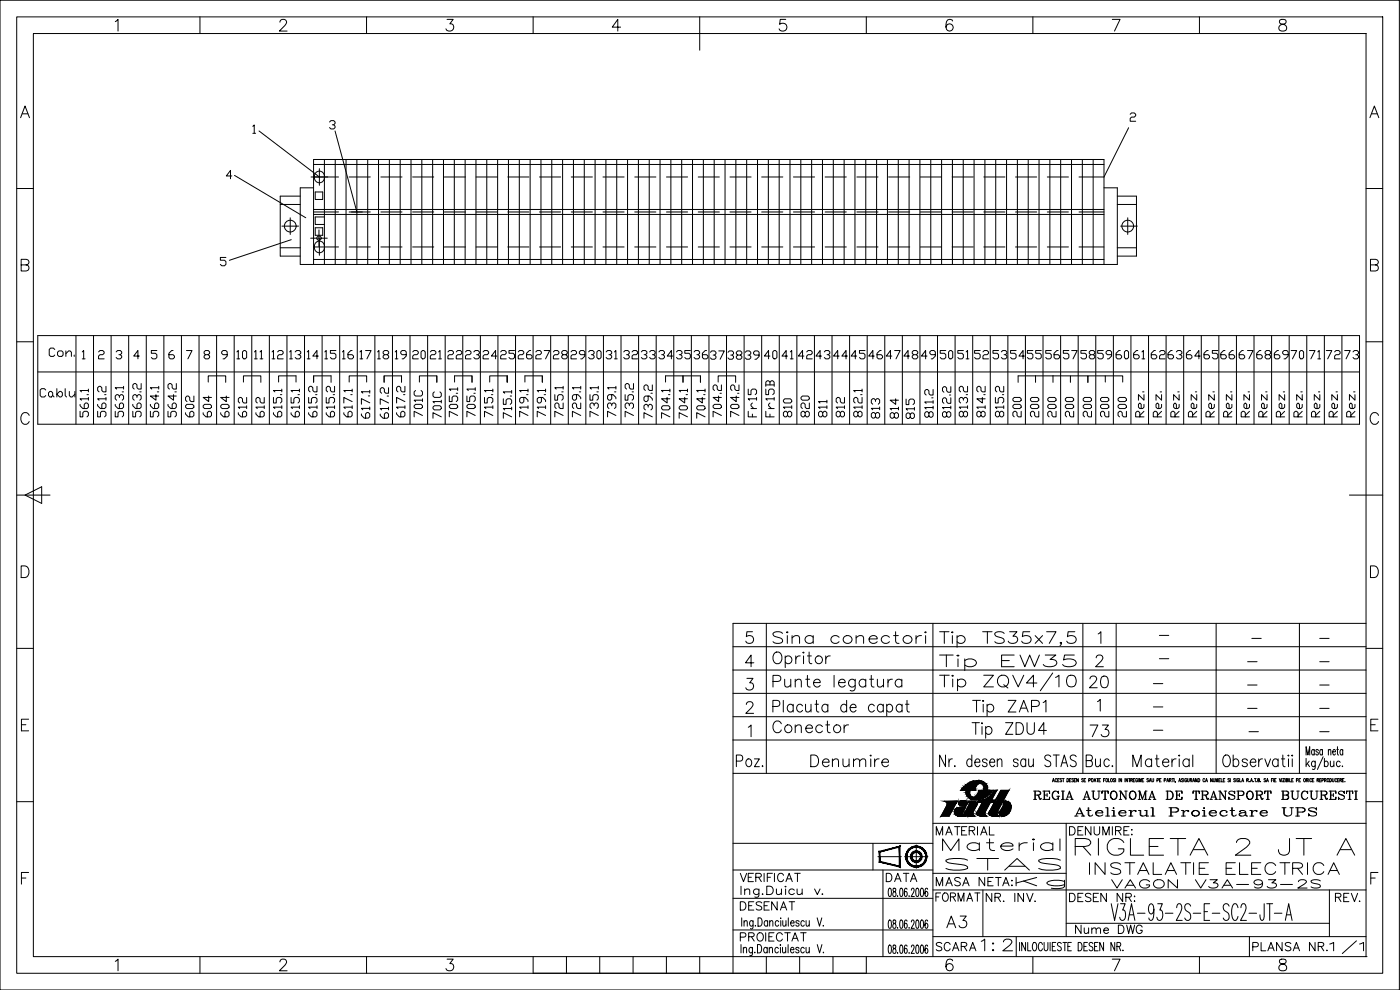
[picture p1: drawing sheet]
<svg xmlns="http://www.w3.org/2000/svg" width="420mm" height="297mm" viewBox="0 0 420 297" stroke-linecap="round" stroke-linejoin="round" font-family="sans-serif">
<defs><g id="words">
<text font-size="9.3" x="280.8" y="208.5">Tip ZQV4/10</text>
<text font-size="8.8" x="321.4" y="257.9">RIGLETA 2 JT A</text>
<g font-size="8.4">
<text x="280.8" y="195.4">Tip TS35x7,5</text>
<text x="280.8" y="202.5">Tip EW35</text>
<text x="290.3" y="222.6">Tip ZDU4</text>
</g>
<text font-size="7.5" x="397.9" y="287.5">1/1</text>
<g font-size="7.1">
<text x="230.7" y="194.4">Sina conectori</text>
<text x="325.6" y="207.4">20</text>
<text x="230.7" y="221.2">Conector</text>
<text x="326" y="222.2">73</text>
<text x="219.8" y="231.4">Poz.</text>
<text x="242" y="231.4">Denumire</text>
<text x="281.5" y="256.5">Material</text>
<text x="282.6" y="262.5">STAS</text>
<text x="325.6" y="263.5">INSTALATIE ELECTRICA</text>
<text x="282.9" y="279.8">A3</text>
<text x="293.2" y="286.5">1:2</text>
</g>
<text font-size="6.6" x="303.7" y="267.8">Kg</text>
<g font-size="6.2">
<text x="43.4" y="126.3" transform="rotate(-90 43.4 126.3)">563.2</text>
<text x="48.7" y="126.3" transform="rotate(-90 48.7 126.3)">564.1</text>
<text x="54" y="126.3" transform="rotate(-90 54 126.3)">564.2</text>
<text x="170" y="126.3" transform="rotate(-90 170 126.3)">725.1</text>
<text x="175.3" y="126.3" transform="rotate(-90 175.3 126.3)">729.1</text>
<text x="365.5" y="126.3" transform="rotate(-90 365.5 126.3)">Rez.</text>
<text x="321.4" y="246.2">Atelierul Proiectare UPS</text>
<text x="220.8" y="274.5">DESENAT</text>
</g>
<g font-size="5.7">
<text x="13.4" y="108.3">Con.</text>
<text x="69.8" y="109">10</text>
<text x="75.1" y="109">11</text>
<text x="80.4" y="109">12</text>
<text x="85.7" y="109">13</text>
<text x="91" y="109">14</text>
<text x="96.3" y="109">15</text>
<text x="101.6" y="109">16</text>
<text x="106.9" y="109">17</text>
<text x="117.5" y="109">19</text>
<text x="128.1" y="109">21</text>
<text x="133.3" y="109">22</text>
<text x="138.6" y="109">23</text>
<text x="148.9" y="109">25</text>
<text x="159.5" y="109">27</text>
<text x="164.7" y="109">28</text>
<text x="175.3" y="109">30</text>
<text x="180.6" y="109">31</text>
<text x="185.9" y="109">32</text>
<text x="196.5" y="109">34</text>
<text x="207.1" y="109">36</text>
<text x="212" y="109">37</text>
<text x="222.2" y="109">39</text>
<text x="233.5" y="109">41</text>
<text x="238.5" y="109">42</text>
<text x="243.8" y="109">43</text>
<text x="254.4" y="109">45</text>
<text x="259.6" y="109">46</text>
<text x="264.6" y="109">47</text>
<text x="269.9" y="109">48</text>
<text x="280.8" y="109">50</text>
<text x="286.1" y="109">51</text>
<text x="291.4" y="109">52</text>
<text x="302" y="109">54</text>
<text x="312.6" y="109">56</text>
<text x="317.9" y="109">57</text>
<text x="328.1" y="109">59</text>
<text x="333.7" y="109">60</text>
<text x="339" y="109">61</text>
<text x="349.2" y="109">63</text>
<text x="354.9" y="109">64</text>
<text x="365.1" y="109">66</text>
<text x="370.8" y="109">67</text>
<text x="376.1" y="109">68</text>
<text x="386.3" y="109">70</text>
<text x="391.6" y="109">71</text>
<text x="402.2" y="109">73</text>
<text x="10.9" y="120.3">Cablu</text>
<text x="27.5" y="126.3" transform="rotate(-90 27.5 126.3)">561.1</text>
<text x="32.8" y="126.3" transform="rotate(-90 32.8 126.3)">561.2</text>
<text x="38.1" y="126.3" transform="rotate(-90 38.1 126.3)">563.1</text>
<text x="58.9" y="126.3" transform="rotate(-90 58.9 126.3)">602</text>
<text x="64.2" y="126.3" transform="rotate(-90 64.2 126.3)">604</text>
<text x="69.5" y="126.3" transform="rotate(-90 69.5 126.3)">604</text>
<text x="74.8" y="126.3" transform="rotate(-90 74.8 126.3)">612</text>
<text x="80.1" y="126.3" transform="rotate(-90 80.1 126.3)">612</text>
<text x="85.4" y="126.3" transform="rotate(-90 85.4 126.3)">615.1</text>
<text x="90.7" y="126.3" transform="rotate(-90 90.7 126.3)">615.1</text>
<text x="96" y="126.3" transform="rotate(-90 96 126.3)">615.2</text>
<text x="101.2" y="126.3" transform="rotate(-90 101.2 126.3)">615.2</text>
<text x="106.5" y="126.3" transform="rotate(-90 106.5 126.3)">617.1</text>
<text x="111.8" y="126.6" transform="rotate(-90 111.8 126.6)">617.1</text>
<text x="117.5" y="126.6" transform="rotate(-90 117.5 126.6)">617.2</text>
<text x="122.4" y="126.3" transform="rotate(-90 122.4 126.3)">617.2</text>
<text x="127.7" y="126.3" transform="rotate(-90 127.7 126.3)">701C</text>
<text x="133.3" y="126.6" transform="rotate(-90 133.3 126.6)">701C</text>
<text x="138.3" y="126.3" transform="rotate(-90 138.3 126.3)">705.1</text>
<text x="143.6" y="126.3" transform="rotate(-90 143.6 126.3)">705.1</text>
<text x="148.9" y="126.3" transform="rotate(-90 148.9 126.3)">715.1</text>
<text x="159.5" y="126.3" transform="rotate(-90 159.5 126.3)">719.1</text>
<text x="164.7" y="126.3" transform="rotate(-90 164.7 126.3)">719.1</text>
<text x="180.3" y="126.3" transform="rotate(-90 180.3 126.3)">735.1</text>
<text x="185.6" y="126.3" transform="rotate(-90 185.6 126.3)">739.1</text>
<text x="190.9" y="126.3" transform="rotate(-90 190.9 126.3)">735.2</text>
<text x="196.5" y="126.6" transform="rotate(-90 196.5 126.6)">739.2</text>
<text x="201.8" y="126.6" transform="rotate(-90 201.8 126.6)">704.1</text>
<text x="207.1" y="126.6" transform="rotate(-90 207.1 126.6)">704.1</text>
<text x="212.4" y="126.6" transform="rotate(-90 212.4 126.6)">704.1</text>
<text x="217.3" y="126.3" transform="rotate(-90 217.3 126.3)">704.2</text>
<text x="222.6" y="126.3" transform="rotate(-90 222.6 126.3)">704.2</text>
<text x="227.9" y="126.3" transform="rotate(-90 227.9 126.3)">Fr15</text>
<text x="233.2" y="126.3" transform="rotate(-90 233.2 126.3)">Fr15B</text>
<text x="238.5" y="126.3" transform="rotate(-90 238.5 126.3)">810</text>
<text x="243.8" y="126.3" transform="rotate(-90 243.8 126.3)">820</text>
<text x="249.1" y="126.3" transform="rotate(-90 249.1 126.3)">811</text>
<text x="254.4" y="126.3" transform="rotate(-90 254.4 126.3)">812</text>
<text x="259.6" y="126.3" transform="rotate(-90 259.6 126.3)">812.1</text>
<text x="264.9" y="126.6" transform="rotate(-90 264.9 126.6)">813</text>
<text x="270.6" y="126.6" transform="rotate(-90 270.6 126.6)">814</text>
<text x="275.2" y="126.6" transform="rotate(-90 275.2 126.6)">815</text>
<text x="286.1" y="126.3" transform="rotate(-90 286.1 126.3)">812.2</text>
<text x="291.4" y="126.3" transform="rotate(-90 291.4 126.3)">813.2</text>
<text x="296.7" y="126.3" transform="rotate(-90 296.7 126.3)">814.2</text>
<text x="302" y="126.3" transform="rotate(-90 302 126.3)">815.2</text>
<text x="307.3" y="126.3" transform="rotate(-90 307.3 126.3)">200</text>
<text x="312.6" y="126.3" transform="rotate(-90 312.6 126.3)">200</text>
<text x="317.9" y="126.3" transform="rotate(-90 317.9 126.3)">200</text>
<text x="323.1" y="126.3" transform="rotate(-90 323.1 126.3)">200</text>
<text x="328.4" y="126.3" transform="rotate(-90 328.4 126.3)">200</text>
<text x="333.7" y="126.3" transform="rotate(-90 333.7 126.3)">200</text>
<text x="339" y="126.3" transform="rotate(-90 339 126.3)">200</text>
<text x="344.3" y="126.3" transform="rotate(-90 344.3 126.3)">Rez.</text>
<text x="349.6" y="126.3" transform="rotate(-90 349.6 126.3)">Rez.</text>
<text x="354.9" y="126.3" transform="rotate(-90 354.9 126.3)">Rez.</text>
<text x="360.2" y="126.3" transform="rotate(-90 360.2 126.3)">Rez.</text>
<text x="370.4" y="126.3" transform="rotate(-90 370.4 126.3)">Rez.</text>
<text x="375.7" y="126.3" transform="rotate(-90 375.7 126.3)">Rez.</text>
<text x="381" y="126.3" transform="rotate(-90 381 126.3)">Rez.</text>
<text x="386.3" y="126.3" transform="rotate(-90 386.3 126.3)">Rez.</text>
<text x="391.6" y="126.3" transform="rotate(-90 391.6 126.3)">Rez.</text>
<text x="396.9" y="126.3" transform="rotate(-90 396.9 126.3)">Rez.</text>
<text x="402.2" y="126.3" transform="rotate(-90 402.2 126.3)">Rez.</text>
<text x="407.5" y="126.3" transform="rotate(-90 407.5 126.3)">Rez.</text>
<text x="309" y="240.9">REGIA AUTONOMA DE TRANSPORT BUCURESTI</text>
<text x="279.8" y="251.9">MATERIAL</text>
<text x="319.6" y="251.9">DENUMIRE:</text>
<text x="220.8" y="265.6">VERIFICAT</text>
<text x="264.6" y="265.6">DATA</text>
<text x="279.8" y="267.1">MASA NETA:</text>
<text x="332.3" y="267.8">VAGON V3A-93-2S</text>
<text x="279.8" y="271.6">FORMAT</text>
<text x="294.9" y="271.6">NR. INV.</text>
<text x="319.6" y="271.6">DESEN NR:</text>
<text x="399.7" y="271.6">REV.</text>
<text x="321.4" y="281.2">Nume DWG</text>
<text x="220.8" y="283.6">PROIECTAT</text>
<text x="279.8" y="286.5">SCARA</text>
<text x="374.6" y="286.5">PLANSA NR.</text>
</g>
<g font-size="2.6">
<text x="346.8" y="191.9">-</text>
<text x="374.3" y="192.6">-</text>
<text x="394.8" y="192.6">-</text>
<text x="346.8" y="199">-</text>
<text x="373.2" y="199.7">-</text>
<text x="394.8" y="199.7">-</text>
<text x="345" y="206.4">-</text>
<text x="373.2" y="206.7">-</text>
<text x="394.8" y="206.7">-</text>
<text x="345" y="213.4">-</text>
<text x="373.2" y="213.8">-</text>
<text x="394.8" y="213.8">-</text>
<text x="345" y="220.5">-</text>
<text x="373.6" y="220.8">-</text>
<text x="394.8" y="220.8">-</text>
</g>
</g></defs>
<!-- layer: 0 -->
<g fill="none" stroke="#000" stroke-width=".3">
<path d="M0 .1h420v296.9h-420zM5 5.1h410v286.9h-410zM10 10.1h400v276.9h-400zM34.6 6.5l.8-.7v3.5M60 5.1v5M84 6.7l.3-.7 1-.2a.85 .85 0 0 1 .5 1.4l-2 2.1h2.4M110 5.1v5M134.2 5.8h1.8l-1 1.4a1.13 1.13 0 0 1 1.2 1.2 1.13 1.13 0 0 1-1.5 .9l-.5-.1-.4-.5M160 5.1v5M186.2 8.1h-2.5l1.7-2.3v3.5M210 5.1v10M235.8 5.8h-1.6l-.2 1.5a1.24 1.24 0 0 1 1.9 0 1.24 1.24 0 0 1-.3 1.8 1.24 1.24 0 0 1-1.8-.4"/>
<path d="M260 5.1v5M285.9 6.3a1 1 0 0 0-1-.5 1 1 0 0 0-.8 .7 2.53 2.53 0 0 0 .3 2.7 1.09 1.09 0 0 0 1.6-.5 1.09 1.09 0 0 0-.8-1.5 1.09 1.09 0 0 0-1.3 .9M310 5.1v5M333.8 5.8h2.3l-1.6 3.5M360 5.1v5M384.1 6a.7 .7 0 0 0 .4 1.2 1.44 1.44 0 0 1 1.6 1.5 1.22 1.22 0 0 1-1.3 .7 1.22 1.22 0 0 1-1-1.3 1.59 1.59 0 0 1 1.7-.9 .7 .7 0 0 0 .3-1.2l-.5-.2zM6.2 35.3l1.3-3.5 1.3 3.5M6.7 34.1h1.7M75.9 37.9l.4-.4v2.5M75.9 40h.8M77.7 39.3l18.2 13.8M98.9 36.6l.4-.4h.9l.4 .4v.4l-.4 .4h-.5"/>
<path d="M100.2 37.4l.4 .5v.4l-.4 .4h-.9l-.4-.4M100.6 39.3l6.5 24.3M338.7 38.3l-7.4 14.8h-7.5M339.2 34.3l.4-.4h.8l.4 .4v.4l-.4 .4h-.8l-.4 .4v.9h1.6M411.1 35.3l1.4-3.5 1.3 3.5M411.6 34.1h1.7M5 56.6h5M69.6 52.8h-1.7l1.3-1.7v2.5M70.4 52.6l21.4 12.7M90.1 58.9h-6v17.9h6M93.4 53.1h8.2M94.1 56.4h-4v23h245.2v-23h-4"/>
<path d="M94.1 49.3h237.2M94.6 57.6h2.2v2.2h-2.2zM95.9 50.6v5M97.4 52.8a1.53 1.53 0 0 0-1.8-1.4 1.53 1.53 0 0 0-1.2 1.9 1.5 1.5 0 0 0 1.5 1.5 1.5 1.5 0 0 0 1.5-1.5M97.4 47.9v31.5M100.6 47.9v31.5M103.9 47.9v31.5M104.8 53.1h6.3M107.1 47.9v31.5M110.4 47.9v31.5M113.6 47.9v31.5M114.3 53.1h6.3"/>
<path d="M116.9 47.9v31.5M120.1 47.9v31.5M123.3 47.9v31.5M123.8 53.1h6.4M126.6 47.9v31.5M129.8 47.9v31.5M133.1 47.9v31.5M133.3 53.1h6.4M136.3 47.9v31.5M139.6 47.9v31.5M142.8 47.9v31.5M142.9 53.1h6.3"/>
<path d="M146.1 47.9v31.5M149.3 47.9v31.5M152.4 53.1h6.3M152.6 47.9v31.5M155.9 47.9v31.5M159.1 47.9v31.5M161.9 53.1h6.4M162.3 47.9v31.5M165.6 47.9v31.5M168.8 47.9v31.5M171.4 53.1h6.4M172.1 47.9v31.5"/>
<path d="M175.3 47.9v31.5M178.6 47.9v31.5M181 53.1h6.3M181.8 47.9v31.5M185.1 47.9v31.5M188.3 47.9v31.5M190.5 53.1h6.3M191.6 47.9v31.5M194.8 47.9v31.5M198.1 47.9v31.5M200 53.1h6.4M201.3 47.9v31.5"/>
<path d="M204.6 47.9v31.5M207.8 47.9v31.5M209.5 53.1h6.4M211.1 47.9v31.5M214.3 47.9v31.5M217.6 47.9v31.5M219.1 53.1h6.3M220.8 47.9v31.5M224.1 47.9v31.5M227.3 47.9v31.5M228.6 53.1h6.3M230.6 47.9v31.5"/>
<path d="M233.8 47.9v31.5M237.1 47.9v31.5M238.1 53.1h6.4M240.3 47.9v31.5M243.6 47.9v31.5M246.8 47.9v31.5M247.6 53.1h6.4M250.1 47.9v31.5M253.3 47.9v31.5M256.6 47.9v31.5M257.2 53.1h6.3M259.8 47.9v31.5"/>
<path d="M263.1 47.9v31.5M266.3 47.9v31.5M266.7 53.1h6.3M269.6 47.9v31.5M272.8 47.9v31.5M276.1 47.9v31.5M276.2 53.1h6.4M279.3 47.9v31.5M282.6 47.9v31.5M285.7 53.1h6.4M285.8 47.9v31.5M289.1 47.9v31.5"/>
<path d="M292.3 47.9v31.5M295.3 53.1h6.3M295.6 47.9v31.5M298.8 47.9v31.5M302.1 47.9v31.5M304.8 53.1h6.3M305.3 47.9v31.5M308.6 47.9v31.5M311.8 47.9v31.5M314.3 53.1h6.4M315.1 47.9v31.5M318.3 47.9v31.5"/>
<path d="M321.6 47.9v31.5M324.8 47.9v31.5M328.1 47.9v31.5M335.3 58.9h5.8v17.9h-5.8M410 56.6h5M6.3 79.5l2.1-.2a.82 .82 0 0 0 0-1.3l-2.1-.2v3.5h1.5a.92 .92 0 0 0 .9-.9 .92 .92 0 0 0-.9-.9M67.8 77.2h-1.7v.9h1.3l.4 .4v.8l-.4 .4h-.8l-.5-.4M84.1 74.3h6M84.1 61.3h6M84.6 67.8h5M87.1 65.3v5M87.4 71.9l-18.6 6.2"/>
<path d="M93.2 71.5h5M94.1 77.8h237.2M94.1 63.6h7.5M94.1 74.1h7.5M94.1 62.9h237.2M94.1 64.3h237.2M94.1 79.4v-31.5h237.2v31.5M94.6 68.3h2.2v2.3h-2.2zM95.7 69v5M95.9 71.6v5M97.4 73.8a1.53 1.53 0 0 0-1.8-1.4 1.53 1.53 0 0 0-1.2 1.9 1.5 1.5 0 0 0 1.5 1.5 1.5 1.5 0 0 0 1.5-1.5M97.4 65.1h-2.8v2.2h2.8"/>
<path d="M104.8 63.6h6.3M104.8 74.1h6.3M105.5 63.6h3.3M114.3 63.6h6.3M114.3 74.1h6.3M123.8 63.6h6.4M123.8 74.1h6.4M133.3 63.6h6.4M133.3 74.1h6.4M142.9 63.6h6.3M142.9 74.1h6.3M152.4 63.6h6.3"/>
<path d="M152.4 74.1h6.3M161.9 63.6h6.4M161.9 74.1h6.4M171.4 63.6h6.4M171.4 74.1h6.4M181 63.6h6.3M181 74.1h6.3M190.5 63.6h6.3M190.5 74.1h6.3M200 63.6h6.4M200 74.1h6.4M209.5 63.6h6.4"/>
<path d="M209.5 74.1h6.4M219.1 63.6h6.3M219.1 74.1h6.3M228.6 63.6h6.3M228.6 74.1h6.3M238.1 63.6h6.4M238.1 74.1h6.4M247.6 63.6h6.4M247.6 74.1h6.4M257.2 63.6h6.3M257.2 74.1h6.3M266.7 63.6h6.3"/>
<path d="M266.7 74.1h6.3M276.2 63.6h6.4M276.2 74.1h6.4M285.7 63.6h6.4M285.7 74.1h6.4M295.3 63.6h6.3M295.3 74.1h6.3M304.8 63.6h6.3M304.8 74.1h6.3M314.3 63.6h6.4M314.3 74.1h6.4M323.8 63.6h7.5"/>
<path d="M323.8 74.1h7.5M335.3 74.3h5.8M335.3 61.3h5.8M336.3 67.8h5M338.4 65.3v5M411.3 79.5l2-.2a.8 .8 0 0 0 0-1.3l-2-.2v3.5h1.5a.92 .92 0 0 0 .9-.9 .92 .92 0 0 0-.9-.9M5 102.5h5M11.3 100.7h396.7v26.6h-396.7zM11.3 111.6h396.7M22.8 100.7v26.6M24.7 107.7h.8M28.1 100.7v26.6"/>
<path d="M29.6 105.6l.4-.4h.8l.5 .4v.4l-.5 .4h-.8l-.4 .4v.9h1.7M33.3 100.7v26.6M34.9 105.6l.4-.4h.8l.4 .4v.4l-.4 .4h-.4M36.1 106.4l.4 .4v.5l-.4 .4h-.8l-.4-.4M38.6 100.7v26.6M41.8 106.8h-1.7l1.3-1.6v2.5M43.9 100.7v26.6M47.1 105.2h-1.7v.8h1.3l.4 .4v.9l-.4 .4h-.9l-.4-.4M49.2 100.7v26.6M51.9 105.2h-.4l-.8 .8v1.3l.4 .4h.8l.5-.4v-.5l-.5-.4h-1.2M54.5 100.7v26.6M56 105.2h1.6l-1.2 2.5"/>
<path d="M59.7 100.7v26.6M61.7 106.4l-.5-.4v-.4l.5-.4h.8l.4 .4v.4l-.4 .4h-.8l-.5 .4v.5l.5 .4h.8l.4-.4v-.5l-.4-.4M62.5 114.6v-1.8h5.2v1.9M65 100.7v26.6M68.2 106.4h-1.3l-.4-.4v-.4l.4-.4h.9l.4 .4v1.2l-.8 .9h-.5M70.3 100.7v26.6M73.1 114.6v-1.8h5.2v1.9M75.6 100.7v26.6M80.8 100.7v26.6M83.6 114.6v-1.8h5.2v1.8M86.1 100.7v26.6M91.4 100.7v26.6"/>
<path d="M94.1 114.7v-1.9h5.3v1.9M94.1 112.8v1.8M96.7 100.7v26.6M101.9 100.7v26.6M104.8 114.6v-1.8h5.2v1.8M107.2 100.7v26.6M112.5 100.7v26.6M115.3 114.6v-1.8h5.2v1.9M115.3 112.8v1.9M115.4 106.4l-.4-.4v-.4l.4-.4h.8l.4 .4v.4l-.4 .4h-.8l-.4 .4v.5l.4 .4h.8l.4-.4v-.5l-.4-.4M117.8 100.7v26.6M123.1 100.7v26.6"/>
<path d="M123.9 105.6l.4-.4h.8l.4 .4v.4l-.4 .4h-.8l-.4 .4v.9h1.6M125.9 114.6v-1.8h5.2v1.9M128.3 100.7v26.6M131.1 112.8v1.8M133.6 100.7v26.6M136.4 114.6v-1.8h5.3v1.8M138.9 100.7v26.6M141.7 112.8v1.9M144.2 100.7v26.6M149.4 100.7v26.6M151.1 119.7v1.6h.8v-1.2l.4-.4h.8l.5 .4v.8l-.5 .4M152.2 114.6v-1.8v1.9"/>
<path d="M152.2 112.8h-5.2v1.8M153.6 117.6h-2.5l.4 .4M154.7 100.7v26.6M157.5 114.6v-1.8h5.3v1.8M160 100.7v26.6M162.8 112.8v1.9M165.3 100.7v26.6M170.6 100.7v26.6M175.8 100.7v26.6M181.1 100.7v26.6M186.4 100.7v26.6M191.7 100.7v26.6"/>
<path d="M196.9 100.7v26.6M199.7 114.6v-1.8h5.3v1.9M202.2 100.7v26.6M205 114.6v-1.8h5.2v1.8M207.5 100.7v26.6M210.2 112.8v1.9M212.8 100.7v26.6M215.5 114.6v-1.8h5.3v1.9M218 100.7v26.6M223.3 100.7v26.6M228.6 100.7v26.6M231.1 106.8h-1.7l1.3-1.6v2.5"/>
<path d="M233.9 100.7v26.6M239.2 100.7v26.6M244.4 100.7v26.6M249.7 100.7v26.6M251.8 106.8h-1.6l1.2-1.6v2.5M255 100.7v26.6M260.3 100.7v26.6M265.5 100.7v26.6M270.8 100.7v26.6M276.1 100.7v26.6M280 116.9v1.6h-.8l-.4-.4v-.8l-.4-.4h-.4l-.5 .4v.8l.5 .4M281.4 100.7v26.6"/>
<path d="M286.6 100.7v26.6M291.9 100.7v26.6M297.2 100.7v26.6M299.7 105.2h-1.7v.8h1.3l.4 .4v.9l-.4 .4h-.9l-.4-.4M302.5 100.7v26.6M307.7 100.7v26.6M310.8 112.8v1.9M313 100.7v26.6M316 112.8v1.9M318.3 100.7v26.6M321.2 112.8h-15.6v1.9M323.6 100.7v26.6"/>
<path d="M328.9 100.7v26.6M331.7 114.6v-1.8h-5.2v1.9v-1.9h-5.3v1.9M331.7 112.8h5.2v1.8M334.1 100.7v26.6M339.4 100.7v26.6M344.7 100.7v26.6M346.8 105.2h-.5l-.8 .8v1.3l.4 .4h.9l.4-.4v-.5l-.4-.4h-1.3M350 100.7v26.6M355.2 100.7v26.6M360.5 100.7v26.6M365.8 100.7v26.6M371.1 100.7v26.6"/>
<path d="M376.3 100.7v26.6M381.6 100.7v26.6M383.7 105.2h-.4l-.9 .8v1.3l.5 .4h.8l.4-.4v-.5l-.4-.4h-1.3M386.9 100.7v26.6M392.2 100.7v26.6M397.5 100.7v26.6M398 105.2h1.7l-1.2 2.5M402.7 100.7v26.6M410 102.5h5M8.8 124.6a1.28 1.28 0 0 0-1.5-.8 1.28 1.28 0 0 0-1 1.3 1.53 1.53 0 0 0 .3 1.7 1.53 1.53 0 0 0 1.7 .3l.5-.6M153.6 125.1l-2.5-1.3v1.7M153.6 122.6h-2.5l.4 .4"/>
<path d="M278.8 123.9l.4-.4h.4l.4 .4v.9l-.4 .4h-.4l-.4-.4v-.9l-.4-.4h-.4l-.5 .4v.9l.5 .4h.4l.4-.4M280 122.3h-2.5l.5 .4M280 120.6h-2.5l.5 .4M413.7 124.6a1.29 1.29 0 0 0-1.5-.8 1.29 1.29 0 0 0-1 1.3 1.54 1.54 0 0 0 .4 1.7 1.54 1.54 0 0 0 1.6 .3l.5-.6M5 148.5h10M7.5 148.5l5-2.5v5zM405 148.5h10M6.3 169.8h1.2a1.86 1.86 0 0 1 1.2 1.7 1.86 1.86 0 0 1-1.2 1.8h-1.2zM411.3 169.8h1.2a1.86 1.86 0 0 1 1.2 1.7 1.86 1.86 0 0 1-1.2 1.8h-1.2zM5 194.5h5M220 194h190M230 187v45"/>
<path d="M280 187v100M325 187v45M335 187v45M365 187v45M390 187v45M410 194.5h5M410 187h-190v45M6.4 217.5h1.4M8.6 215.8h-2.2v3.5h2.2M220 201h190M220 208h190M220 215h190"/>
<path d="M411.4 217.5h1.3M413.6 215.8h-2.2v3.5h2.2M220 222h190M288.3 237.1h1.2M289.3 235.9l-.3 .4M290 237.1a2.26 2.26 0 0 0 .8 2.3M290.4 236.2l-.4 .9M290.8 239.4l1 .5M291.1 234.7l-.4 .2M291.1 238.5l.7 .7M291.1 234.7a3.9 3.9 0 0 1 5.1 1l.2 .9-.5 1.5M291.1 237.1v1.4"/>
<path d="M291.8 236.2l-.1 .9h.9M292.7 236.3l-.1 .8M292.7 236.3h.1M293.1 235.6l-.4 .7M293.6 237.9l-.8 1.2-1 .1M293.6 237.9h.1M293.7 237.6l-.1 .3M293.7 237.6v-.5h1l-.2 1M293.7 237.6h.1M294.3 235l-.6 .1-.6 .5M294.3 235l.7 .4M295 235.4l.3 .9-.1 .8"/>
<path d="M295.7 239.8l-1 .4-1.4 .2M296.8 237.1h1.2M297.5 237.8h.1M298.2 237.7l-1.2 1.2M298.2 237.7l.4-.6h.5l-1.5 3h1.4l-.4 .6h-1.4l-1.6 3.1-.1 .5 .4 .4M315.8 234.6l.3-1 .3 1M316 234.2h.3M317.2 233.8a.29 .29 0 0 0-.3-.2 .29 .29 0 0 0-.2 .4v.2a.29 .29 0 0 0 .2 .4 .29 .29 0 0 0 .3-.3M317.4 234.1h.3M317.9 233.6h-.5v1M318.6 233.7h-.5l.5 .5a.27 .27 0 0 1-.1 .4 .27 .27 0 0 1-.4-.2M318.9 233.6h.5"/>
<path d="M319.1 233.6v1M320.2 233.6a.5 .5 0 0 1 .5 .5 .5 .5 0 0 1-.5 .5zM321 234.1h.3M321.5 233.6h-.5v1M322.2 233.7h-.5l.4 .5a.27 .27 0 0 1 0 .4 .27 .27 0 0 1-.4-.2M322.4 234.1h.3M322.9 233.6h-.5v1M323.6 233.6v1l-.5-1v1M325.1 233.7h-.5l.5 .5a.27 .27 0 0 1-.1 .4 .27 .27 0 0 1-.4-.2M325.4 234.1h.2M325.8 233.6h-.4v1M326.7 234.1h.5v-.4l-.5-.1v1"/>
<path d="M327.7 233.6a.48 .48 0 0 1 .4 .5 .48 .48 0 0 1-.4 .4zM328.3 234.6l.3-1 .3 1M328.4 234.2h.4M329.1 233.6h.5M329.4 233.6v1M329.8 234.1h.3M330.3 233.6h-.5v1M331.2 234.1h.3M331.7 233.6h-.5v1M332 233.6h.1a.48 .48 0 0 1 .4 .5 .48 .48 0 0 1-.5 .4zM332.7 233.6v1h.4M333.4 233.6h.1a.48 .48 0 0 1 .4 .5 .48 .48 0 0 1-.5 .4z"/>
<path d="M334.6 233.7h-.5l.4 .5a.27 .27 0 0 1 0 .4 .27 .27 0 0 1-.4-.2M334.8 233.6v1M335.8 233.6v1M336.6 233.6v1l-.5-1v1M337.6 233.6v1M338.4 233.6v1l-.5-1v1M338.7 233.6h.5M339 233.6v1M339.4 234.1l.4-.1v-.4h-.4v1M339.6 234.1l.3 .5M340.1 234.1h.3M340.6 233.6h-.5v1"/>
<path d="M341.4 233.8a.29 .29 0 0 0-.4-.2 .29 .29 0 0 0-.2 .4v.2a.29 .29 0 0 0 .3 .4 .29 .29 0 0 0 .3-.4h-.2M341.6 233.6v1M341.9 234.6v-1l.3 1 .3-1v1M342.8 234.1h.3M343.3 233.6h-.5v1M344.7 233.7h-.5l.4 .5a.27 .27 0 0 1 0 .4 .27 .27 0 0 1-.4-.2M344.9 234.6l.3-1 .3 1M345 234.2h.4M345.7 233.6v.7l.2 .3 .3-.3v-.7M347.2 234.1h.5v-.4l-.5-.1v1M348 234.1h.3M348.5 233.6h-.5v1"/>
<path d="M349.4 234.1h.4v-.5h-.4v1M350.2 234.6l.3-1 .2 1M350.3 234.2h.3M351 234.1l.4-.1v-.4h-.4v1M351.2 234.1l.3 .5M351.7 233.6h.6M352 233.6v1M352.4 233.6v1M353.8 234.6l.2-1 .3 1M353.9 234.2h.3M355.1 233.7h-.5l.4 .5a.27 .27 0 0 1 0 .4 .27 .27 0 0 1-.4-.2M355.3 233.6v1"/>
<path d="M356.1 233.8a.29 .29 0 0 0-.3-.2 .29 .29 0 0 0-.2 .4v.2a.29 .29 0 0 0 .3 .4 .29 .29 0 0 0 .2-.4h-.1M356.4 233.6v.7l.2 .3 .2-.2 .1-.8M357.2 234.1l.4-.1v-.4h-.4v1M357.4 234.1l.3 .5M357.9 234.6l.3-1 .3 1M358 234.2h.4M359.3 233.6v1l-.6-1v1M359.6 233.6a.5 .5 0 0 1 .5 .5 .5 .5 0 0 1-.5 .5zM361.6 233.8a.29 .29 0 0 0-.4-.2 .29 .29 0 0 0-.2 .4v.2a.29 .29 0 0 0 .2 .4 .29 .29 0 0 0 .4-.3M361.8 234.6l.3-1 .3 1M361.9 234.2h.4M363.8 233.6v1l-.5-1v1"/>
<path d="M364.1 233.6l.2 1 .3-.2v-.8M364.9 234.6v-1l.3 1 .3-1v1M365.8 234.1h.3M366.3 233.6h-.5v1M366.5 233.6v1h.4M367.1 234.1h.3M367.6 233.6h-.5v1M369 233.7h-.5l.4 .5a.27 .27 0 0 1 0 .4 .27 .27 0 0 1-.4-.2M369.2 233.6v1M370.7 233.7h-.5l.5 .5a.27 .27 0 0 1-.1 .4 .27 .27 0 0 1-.4-.2M371 233.6v1M371.8 233.8a.29 .29 0 0 0-.3-.2 .29 .29 0 0 0-.2 .4v.2a.29 .29 0 0 0 .2 .4 .29 .29 0 0 0 .3-.4h-.2"/>
<path d="M372 233.6v1h.5M372.7 234.6l.2-1 .3 1M372.8 234.2h.3M374.2 234.1l.4-.1v-.3l-.4-.1v1M374.4 234.1l.3 .5M375.3 234.6l.3-1 .3 1M375.4 234.2h.4M376.5 233.6h.5M376.7 233.6v1M377.5 234.1l.4-.1v-.4h-.4v1l.5-.1-.2-.4M379.8 233.7h-.5l.5 .5a.27 .27 0 0 1-.1 .4 .27 .27 0 0 1-.4-.2M380.1 234.6l.3-1 .3 1"/>
<path d="M380.2 234.2h.3M381.6 234.1h.3M382 233.6h-.4v1M382.2 233.6v1M382.5 234.1h.3M383 233.6h-.5v1M383.9 233.6l.3 1 .3-1M384.7 233.6v1M384.9 233.6h.6l-.6 1h.6M385.7 233.6v1M386 234.1l.4-.1v-.4h-.4v1l.5-.1-.2-.4M386.7 233.6v1"/>
<path d="M387 233.6v1h.5M387.7 234.1h.3M388.1 233.6h-.4v1M389.1 234.1h.4v-.4l-.4-.1v1M389.8 234.1h.3M390.3 233.6h-.5v1M391.4 233.6a.48 .48 0 0 1 .4 .5 .48 .48 0 0 1-.4 .4zM392 234.1l.5-.1v-.3l-.5-.1v1M392.3 234.1l.2 .5M392.8 233.6v1M393.6 233.8a.29 .29 0 0 0-.3-.2 .29 .29 0 0 0-.2 .4v.2a.29 .29 0 0 0 .2 .4 .29 .29 0 0 0 .3-.3M393.9 234.1h.3"/>
<path d="M394.3 233.6h-.4v1M395.3 234.1l.4-.1v-.3l-.4-.1v1M395.5 234.1l.3 .5M396 234.1h.3M396.5 233.6h-.5v1M396.7 234.1h.5v-.5h-.5v1M397.5 234.1l.4-.1v-.4h-.4v1M397.8 234.1l.2 .5M398.4 233.6h.1a.48 .48 0 0 1 .4 .5 .48 .48 0 0 1-.5 .4zM399.1 233.6a.5 .5 0 0 1 .5 .5 .5 .5 0 0 1-.5 .5zM399.8 233.6v.7l.3 .3 .3-.3v-.7M401.2 233.8a.29 .29 0 0 0-.3-.2 .29 .29 0 0 0-.2 .4v.2a.29 .29 0 0 0 .2 .4 .29 .29 0 0 0 .3-.3"/>
<path d="M401.4 234.1h.3M401.9 233.6h-.5v1M402.1 234.1l.5-.1v-.4h-.5v1M402.4 234.1l.2 .5M402.9 234.1h.3M403.4 233.6h-.5v1M410 232h-190v60M5 240.5h5M220 253h60M262 253v8M263.5 257h7M271.5 257h7"/>
<path d="M275 253.5v7M280 247h130M283.3 240.4h4.1M286.9 241.1l-2 3.8h-2.5l1.8-3.3M287.7 242.3l2.2-.2-.7 1.3M287.7 242.3a1.29 1.29 0 0 0-1.2 1.3 1.29 1.29 0 0 0 1.3 1.3h2l-.7-.5M291.9 240.4h-1.4l.3 .2 .1 .6-1.3 2.5a.99 .99 0 0 0 1.2 1.2h1.8l-.3-.2M293.1 241.6l-1.2 2.4 .4 .7M293.4 240.7h1.4l-1.6 3a1.01 1.01 0 0 0 1.2 1.2h1.8l-.3-.2M299.5 244.7l.3 .2h-1.7a1 1 0 0 1-1.2-1.2l1.3-2.6h.6l.8-1.4h-.6l1.3-2.6h2.4l-3.5 6.7v.5l.3 .4M300.3 244.7l1 .1M301.2 240.4a1.98 1.98 0 0 1 2.1 1.1 1.98 1.98 0 0 1-.4 2.3l-.8 .7-.8 .4"/>
<path d="M301.2 241.4l-1.3 2.5 .4 .8M320 247v34M410 240.5h5M6.4 263.4h1.4M8.6 261.8h-2.2v3.5M220 279h60M220 269.5h60M220 261h60M222.4 265.9v2.5M222.6 275.4v2.5M223.3 276.7l.4-.5 .5 .1 .1 1.6M223.3 276.2v1.7"/>
<path d="M223.5 267.2a1.02 1.02 0 0 1 1.4-.4l.1 1.6M223.5 266.7v1.7M226 276.2l-.1 2.3-.2 .2-.5-.1M226 276.6l-.2-.3a.8 .8 0 0 0-.9 .6 .8 .8 0 0 0 .5 1l.6-.4M227.5 275.4a1.34 1.34 0 0 1 1.3 .9 1.34 1.34 0 0 1-.4 1.5l-.9 .1zM227.8 266.7v1.9a.77 .77 0 0 1-1.3 .5M227.8 267.1a.9 .9 0 0 0-1.4-.2 .9 .9 0 0 0 0 1.3 .9 .9 0 0 0 1.4-.2M230.1 265.9h1a1.29 1.29 0 0 1 1 1.2 1.29 1.29 0 0 1-1 1.3h-1zM230.4 276.6l-.2-.3a.8 .8 0 0 0-1 .6 .8 .8 0 0 0 .6 1l.6-.4M230.4 276.2v1.7M231 276.7l.4-.5 .5 .1 .1 1.6M231 276.2v1.7"/>
<path d="M233 266.7l.2 1.6a1 1 0 0 0 1.3-.4M233.7 276.6l-.2-.3a.8 .8 0 0 0-.9 .6 .8 .8 0 0 0 .5 1l.6-.4M234.3 276.2v1.7M234.5 266.7v1.7M234.9 276.2l.1 1.6 .4 .1 .5-.5M235.8 266.7v1.7M235.9 276.2v1.7M236.6 275.4v2.5M237.3 276.9h1l-.1-.6a.8 .8 0 0 0-1 .6 .8 .8 0 0 0 .5 1l.6-.4M238.4 267.1a.9 .9 0 0 0-1.4-.2 .9 .9 0 0 0 0 1.3 .9 .9 0 0 0 1.4-.2M239.2 266.7l.2 1.6a1.01 1.01 0 0 0 1.3-.4M239.8 276.6a.5 .5 0 0 0-.5-.4 .5 .5 0 0 0-.4 .4v.2l.8 .4 .1 .3a.5 .5 0 0 1-.5 .4 .5 .5 0 0 1-.4-.4"/>
<path d="M240.7 266.7v1.7M241.4 276.6l-.2-.3a.8 .8 0 0 0-1 .6 .8 .8 0 0 0 .6 1l.6-.4M241.9 276.2l.1 1.6 .4 .1 .5-.5M242.9 276.2v1.7M244.5 266.7l.8 1.7 .8-1.7M245.2 275.4l.7 2.5 .7-2.5M246.8 268.2v.2l.2-.1M247.1 277.7l.1 .1M265 261v26M266.8 266.6l.3-.1 .4 .5v1.5l-.4 .5-.3-.1-.2-.4zM266.8 276.2l.3-.2 .4 .5v1.6l-.4 .4-.3-.1-.2-.3zM268.1 266.6v.7a.85 .85 0 0 1 .8 .8 .85 .85 0 0 1-.6 .9 .94 .94 0 0 1-.3-1 .94 .94 0 0 1 .8-.7v-.7z"/>
<path d="M268.1 276.2v.7a.85 .85 0 0 1 .8 .7 .85 .85 0 0 1-.6 .9 .94 .94 0 0 1-.3-1 .94 .94 0 0 1 .8-.6v-.7zM269.4 268.7l.1 .2M269.4 278.3l.1 .1M270.2 266.6l.4-.1 .3 .5v1.5l-.3 .5-.4-.1-.1-.4zM270.2 276.2l.4-.2 .3 .5v1.6l-.3 .4-.4-.1-.1-.3zM272.2 266.8l-.4-.3a1.81 1.81 0 0 0 .1 2.5 .89 .89 0 0 0-.1-1.6l-.4 .8M272.2 276.4l-.4-.4a1.81 1.81 0 0 0 .1 2.5 .89 .89 0 0 0-.1-1.5l-.4 .7M272.8 268.7l.1 .2M272.8 278.3l.1 .1M273.5 267.1l.3-.6 .5 .2v.7l-.8 1.6h.9M273.5 276.6l.3-.6 .5 .3v.7l-.8 1.5h.9M275 266.6l.4-.1 .3 .5v1.5l-.3 .5-.4-.1-.1-.4z"/>
<path d="M275 276.2l.4-.2 .3 .5v1.6l-.3 .4-.4-.1-.1-.3zM276.4 266.6l.4-.1 .3 .5v1.5l-.3 .5-.4-.1-.1-.4zM276.4 276.2l.4-.2 .3 .5v1.6l-.3 .4-.4-.1-.1-.3zM278.4 266.8l-.4-.3a1.79 1.79 0 0 0 .1 2.5 .89 .89 0 0 0-.1-1.6l-.4 .8M278.4 276.4l-.4-.4a1.79 1.79 0 0 0 .1 2.5 .89 .89 0 0 0-.1-1.5l-.4 .7M280 267h130M280 262h40M295 267v14M320 277h79M333.5 271.2l1 5 1-5M336.3 271.2h1.4l-.8 1.9h.4a2.23 2.23 0 0 1-.3 3.1 .88 .88 0 0 1-1-1M338.6 276.2l1-5 1 5"/>
<path d="M338.9 274.5h1.3M341.4 274h2.2M346.3 272.8l-.1 .7-.7 .8a1.8 1.8 0 0 1 0-3.1l.4 .2a6 6 0 0 1 0 4.5l-.6 .3-.4-.3-.1-.5M347.4 271.2h1.4l-.7 1.9h.4a2.21 2.21 0 0 1-.3 3.1 .88 .88 0 0 1-1-1M349.7 274h2.3M353.1 272.3v-.2a.88 .88 0 0 1 1.1-.9l.3 .4a2.53 2.53 0 0 1-.2 2.2l-1.3 2.4h1.8M357.3 271.9l-.2-.5a1.08 1.08 0 0 0-1.5 .4 1.08 1.08 0 0 0 .5 1.5 1.61 1.61 0 0 1 1.2 1.2 1.61 1.61 0 0 1-.6 1.7h-.5l-.6-.8M358.1 274h2.3M361.4 273.5h1M363 271.2h-1.6v5h1.6M363.8 274h2.3M368.9 271.9l-.3-.5a1.08 1.08 0 0 0-1.5 .4 1.08 1.08 0 0 0 .5 1.5 1.62 1.62 0 0 1 1.2 1.2 1.62 1.62 0 0 1-.6 1.7h-.5l-.6-.8"/>
<path d="M371.5 272.3a1.07 1.07 0 0 0-1.1-1.1 4.3 4.3 0 0 0 0 5 1.07 1.07 0 0 0 1.1-1.2M372.4 272.3v-.2a.88 .88 0 0 1 1-.9l.4 .4a2.53 2.53 0 0 1-.2 2.2l-1.3 2.4h1.8M374.8 274h2.3M379.4 271.2v3.8l-.3 .9-.5 .3a1.62 1.62 0 0 1-.5-1.7M380.2 271.2h1.7M381.1 271.2v5M382.4 274h2.3M385.7 276.2l1.1-5 1 5M386.1 274.5h1.3M399 267v14M411.4 263.4h1.3M413.6 261.8h-2.2v3.5"/>
<path d="M34.6 288.4l.8-.6v3.5M60 287v5M84 288.6l.3-.7a1.13 1.13 0 0 1 1.5 .2 1.11 1.11 0 0 1-.3 1.5l-1.7 1.7h2.4M110 287v5M134.2 287.8h1.8l-1 1.3a1.12 1.12 0 0 1 1.2 1.3 1.12 1.12 0 0 1-1.5 .9l-.5-.2-.4-.5M160 287v5h100v-5M170 287v5M180 287v5M190 287v5M200 287v5M210 287v5M222.4 283.4v2.5"/>
<path d="M223.1 284.7l.4-.5 .5 .2 .1 1.5M223.1 284.2v1.7M225.8 284.2l-.1 2.3-.2 .2-.5-.1M225.8 284.6l-.2-.2a.8 .8 0 0 0-.9 .5 .8 .8 0 0 0 .5 1l.6-.3M226.5 285.7l.1 .1M227.3 283.4a1.34 1.34 0 0 1 1.3 .9 1.34 1.34 0 0 1-.4 1.5l-.9 .1zM230 287v5M230.3 284.6l-.2-.2a.8 .8 0 0 0-1 .5 .8 .8 0 0 0 .5 1l.7-.3M230.3 284.2v1.7M230.9 284.7l.4-.5 .4 .2 .1 1.5M230.9 284.2v1.7M233.6 284.6l-.2-.2a.8 .8 0 0 0-.9 .5 .8 .8 0 0 0 .5 1l.6-.3"/>
<path d="M234.2 284.2v1.7M234.8 284.2l.1 1.6 .5 .1 .4-.5M235.8 284.2v1.7M236.5 283.4v2.5M237.2 285h1.1l-.2-.6a.8 .8 0 0 0-1 .5 .8 .8 0 0 0 .6 1l.6-.3M239.8 284.6a.5 .5 0 0 0-.5-.4 .5 .5 0 0 0-.5 .4l.9 .6 .1 .4a.51 .51 0 0 1-.5 .3 .51 .51 0 0 1-.5-.3M240 287v5M241.4 284.6l-.2-.2a.8 .8 0 0 0-1 .5 .8 .8 0 0 0 .6 1l.6-.3M241.9 284.2l.1 1.6 .4 .1 .5-.5M242.9 284.2v1.7M245.3 283.4l.7 2.5 .7-2.5M247.1 285.7l.1 .1"/>
<path d="M250 287v5M266.8 283.7l.3-.1 .4 .4v1.6l-.4 .5-.3-.2-.2-.3zM268.1 283.7v.7a.85 .85 0 0 1 .8 .7 .85 .85 0 0 1-.6 1 .93 .93 0 0 1-.3-1 .93 .93 0 0 1 .8-.7v-.7zM269.4 285.8l.1 .1M270.2 283.7l.4-.1 .3 .4v1.6l-.3 .5-.4-.2-.1-.3zM272.2 283.9l-.4-.3a1.8 1.8 0 0 0 .1 2.5 .89 .89 0 0 0-.1-1.6l-.4 .7M272.8 285.8l.1 .1M273.5 284.1l.3-.5 .5 .2v.7l-.8 1.6h.9M275 283.7l.4-.1 .3 .4v1.6l-.3 .5-.4-.2-.1-.3zM276.4 283.7l.4-.1 .3 .4v1.6l-.3 .5-.4-.2-.1-.3zM278.4 283.9l-.4-.3a1.79 1.79 0 0 0 .1 2.5 .89 .89 0 0 0-.1-1.6l-.4 .7M280 281h130"/>
<path d="M285.9 288.3a1.05 1.05 0 0 0-1.5-.4 2.73 2.73 0 0 0 0 3.2 1.09 1.09 0 0 0 1.6-.5 1.09 1.09 0 0 0-.8-1.5 1.09 1.09 0 0 0-1.3 1M307.8 282.8v2.5l-1.2-2.5v2.5M308.4 282.8v2.5h1M310 287v5M310.2 282.9l.1-.1a1.42 1.42 0 0 1 .5 2.4l-.2 .1a1.43 1.43 0 0 1-.4-2.4zM312.9 283.4l-.4-.6a1.42 1.42 0 0 0-.5 2.4l.5 .1 .4-.6M313.4 282.8v1.8a.63 .63 0 0 0 .6 .7l.5-.7v-1.8M315.2 282.8v2.5M315.8 284h.7M316.9 282.8h-1.1v2.5h1.1M318.5 283.1a.59 .59 0 0 0-.9-.2 .59 .59 0 0 0 .1 1l.5 .2a.63 .63 0 0 1 .3 .9 .63 .63 0 0 1-1 .2l-.1-.3M319 282.8h1.1"/>
<path d="M319.6 282.8v2.5M320.5 284h.6M321.5 282.8h-1v2.5h1M323.6 282.8h.6a1.61 1.61 0 0 1 0 2.5h-.6zM325.3 284h.7M326.4 282.8h-1.1v2.5h1.1M328 283.1a.59 .59 0 0 0-1-.2 .59 .59 0 0 0 .2 1l.5 .2a.63 .63 0 0 1 .3 .9 .63 .63 0 0 1-1 .2l-.1-.3M328.5 284h.6M329.6 282.8h-1.1v2.5h1.1M331.2 282.8v2.5l-1.1-2.5v2.5M333.8 287.8h2.3l-1.6 3.5M334.5 282.8v2.5l-1.1-2.5v2.5"/>
<path d="M335.2 284l1-.1 .1-.4-.1-.6-1-.1v2.5M335.8 284l.5 1.3M337 285v.3l.1-.1M360 287v5M384.1 287.9a.71 .71 0 0 0 .4 1.2 1.43 1.43 0 0 1 1.6 1.5 1.22 1.22 0 0 1-1.3 .7 1.22 1.22 0 0 1-1-1.2 1.59 1.59 0 0 1 1.7-1 .71 .71 0 0 0 .3-1.2l-.5-.1z"/>
<circle cx="87.1" cy="67.8" r="1.76"/>
<circle cx="95.7" cy="71.5" r=".66"/>
<circle cx="338.4" cy="67.8" r="1.76"/>
</g>
<g fill="#000" stroke="#000" stroke-width=".3">
<path d="M293.5 238.1l1.4 1.6-1.6-1.1zM293.7 234.3l.9 .1zM293.7 235.2l.4-.1zM294.2 235.1l.5 .1zM294.5 238.1l.9 .8-.5 .8zM294.6 234.4l.5 .2zM293.3 238.6l1.6 1.1zM295.1 234.6l.7 .6zM294.5 238.1h1.4l-.5 .8zM295.4 238.9l.4 .4-.9 .4zM295.9 238.1l-.1 1.2-.4-.4zM295.9 238.1l.5 .8-.6 .4z"/>
<path d="M296.3 236.2l.1 .6zM296.1 239.6l.4-.3 1.1 .8zM284.2 241.4l2.7-.3-2.7 .5zM286.5 243.6l2.5 .3 .1 .6zM287.7 240.9v.3zM288.8 240.2l.1 1.6zM288.9 241.8h.2zM289.6 243.7v.5zM289.6 244.2l.2 .4zM290.7 240.6l.2 .4zM290.8 244.9l1.5-.2 .3 .2zM289.8 244.6l1 .3z"/>
<path d="M292 244l.1 .5zM292.9 240.7l.3 .4zM293.2 241.1l-.1 .5zM293.2 243.7v.4zM293.2 244.1l.3 .5zM293.3 240.4h.5l-.4 .3zM293.8 240.4l1.2-.1zM293.4 244.6l1 .3zM295.6 244.1l.1 .4zM295.6 243.7v.2zM296.9 243.7l-.1 .4zM296.8 244.1l.3 .5z"/>
<path d="M297.6 240.1h1.4l-.4 .6zM297.1 244.6l1 .3zM299.2 244l.1 .5zM299.3 243.7l-.1 .2zM300 243.8l-.1 .5zM299.9 244.3l.4 .4zM301.9 240.4l-.7 1zM300.3 244.7l1 .2zM301.3 240.8v.2zM301.9 244.7l.8-.7zM303.2 243.1l-.5 .9zM303.4 242l-.2 1.1z"/>
<path d="M288.8 236.5l.7 .6h-1.2zM288.8 236.5l.7 .6 .3-.4z"/>
<path d="M289.3 236l.5 .7-1-.2zM289.3 236l.5 .7 .2-.3z"/>
<path d="M289.3 236l.5-.5 .2 .9zM289.8 235.5l.2 .9 .4-.2z"/>
<path d="M289.8 235.5l.6-.4v1.1zM290.4 235.1v1.1h1.4z"/>
<path d="M289.9 237.6l.1 .6zM289.9 237.8l.1 .4z"/>
<path d="M289.9 237.6l.1 .6 1-.7zM290 238.2l1-.7v.5z"/>
<path d="M290 237.1l-.1 .5 1.2-.5zM289.9 237.6l1.2-.5-.1 .4z"/>
<path d="M290 238.2l.3 .6 .7-.8zM291 238l.1 .4-.8 .4z"/>
<path d="M290.1 236.7l-.1 .4 1.4-.5zM290 237.1l1.4-.5-.3 .5z"/>
<path d="M290.3 238.8l.4 .5 .4-.9zM291.1 238.4l.1 .4-.5 .5z"/>
<path d="M290.4 235.1l.7-.4 .7 1.5zM291.1 234.7l.7 1.5z"/>
<path d="M290.4 236.2l-.3 .5 1.7-.5zM290.1 236.7l1.7-.5-.4 .4z"/>
<path d="M290.7 239.3l.5 .4v-.9zM291.2 238.8l.3 .3-.3 .6z"/>
<path d="M291.5 239.1l-.3 .6 .5 .1zM291.5 239.1l.4 .1-.2 .6z"/>
<path d="M291.9 239.2l-.2 .6 .6 .2zM291.9 239.2l.4 .1v.7z"/>
<path d="M291.8 234.4h.4l-.4 1.8zM292.2 234.4l-.4 1.8zM291.8 234.4v1.8zM291.1 234.7l.7 1.5v-1.8z"/>
<path d="M292.3 239.3v.7h.5zM292.3 239.3l.4-.2 .1 .9z"/>
<path d="M291.7 236.8h.9v.3zM291.7 236.8l-.1 .3h1z"/>
<path d="M291.7 236.5l1-.1-.1 .4zM291.7 236.5v.3h.9z"/>
<path d="M292.7 239.1l.1 .9h.7zM292.7 239.1l.2-.2 .6 1.1z"/>
<path d="M291.8 236.2l1.1-.3-.2 .5zM291.8 236.2l-.1 .3 1-.1z"/>
<path d="M293.1 234.3h.6l-1.9 1.9zM293.7 234.3l-1.9 1.9zM293.1 234.3l-1.3 1.9zM292.2 234.4l-.4 1.8 1.3-1.9z"/>
<path d="M291.8 236.2l1.6-.9-.5 .6zM291.8 236.2l1.1-.3z"/>
<path d="M292.9 238.9l.6 1.1 .5-.1zM293.2 238.6l.8 1.3-1.1-1z"/>
<path d="M293.6 238l.9 .1zM293.5 238.1h1l.4 1.6z"/>
<path d="M293.7 237.6l-.1 .4 1-.4zM293.6 238l1-.4-.1 .5z"/>
<path d="M293.7 237.1v.5l1-.5zM293.7 237.6l1-.5-.1 .5z"/>
<path d="M293.7 234.3l.2 .7-.5 .3zM293.7 234.3l-1.9 1.9 1.6-.9z"/>
<path d="M293.2 238.6l.8 1.3 .9-.2zM293.2 238.6l1.7 1.1z"/>
<path d="M294.1 235.1h.3zM294.1 235.1h.4z"/>
<path d="M293.9 235l.7-.6-.2 .7zM293.7 234.3l.2 .7 .7-.6z"/>
<path d="M295 237.6l.9 .5h-1.4zM295 237.6l.9 .5 .2-.4z"/>
<path d="M294.4 235.1l.7-.5-.2 .7zM294.6 234.4l-.2 .7 .7-.5z"/>
<path d="M295.2 237.2l.9 .5-1.1-.1zM295.2 237.2l.9 .5 .2-.4z"/>
<path d="M294.9 235.3l.9-.1-.7 .3zM295.1 234.6l-.2 .7 .9-.1z"/>
<path d="M295.3 236.8l1 .5-1.1-.1zM295.3 236.8l1 .5 .1-.5z"/>
<path d="M295.1 235.5l1 .1-.8 .4zM295.1 235.5l1 .1-.3-.4z"/>
<path d="M295.4 236.5l1 .3h-1.1zM295.4 236.5l1 .3-.1-.6z"/>
<path d="M295.3 236l1 .2-.9 .3zM295.3 236l1 .2-.2-.6z"/>
<path d="M295.2 240.1h2.4l-2-.3zM295.2 240.1h2.4l-2.1 .1z"/>
<path d="M295.6 239.8l2 .3-1.5-.5zM295.6 239.8l2 .3z"/>
<path d="M295.9 238.1l1.1 .2-.7-.5zM295.9 238.1l1.1 .2-.6 .6z"/>
<path d="M296.6 237.5l-.3 .3h1.3zM296.3 237.8h1.3l-.6 .5z"/>
<path d="M296.8 237.1l-.2 .4 1.4-.4zM296.6 237.5l1.4-.4-.4 .7z"/>
<path d="M296.9 238.9l.7 1.2-.3-1.5zM296.9 238.9l.7 1.2zM296.5 239.3l1.1 .8zM296.5 239.3l.4-.4 .7 1.2z"/>
<path d="M298.2 237.7l-.4 .5-.2 1.9zM297.8 238.2l-.2 1.9zM297.3 238.6l.3 1.5zM297.3 238.6l.5-.4-.2 1.9z"/>
<path d="M298.6 237.1l-.4 .6 .9-.6zM298.2 237.7l.9-.6-1.5 3z"/>
<path d="M299.6 239.7l-.8 1.4 3.9-4zM302.7 237.1l-3.4 6.6-.5-2.6z"/>
<path d="M300.3 237.1l-1.3 2.6 3.7-2.6zM299 239.7l3.7-2.6-3.1 2.6z"/>
<path d="M263.9 255.4l.2 .2 6-1.7zM264.1 255.6l6-1.7-.2 .3zM270.1 253.9l-.2 .3 .2 6zM269.9 254.2l.2 6-.2-.3zM263.9 258.6l6.2 1.6-.2-.3zM263.9 258.6l.2-.2 5.8 1.5zM263.9 255.4v3.2l.2-.2zM263.9 255.4l.2 .2v2.8z"/>
<path d="M274.8 258.4l.2 .3-.3-.1zM274.8 258.4l.2 .3v-.3zM275 258.4l.2 .2-.2 .1zM275 258.4l.2 .2v-.2zM275.2 258.4l.3 .2h-.3zM275.2 258.4l.3 .2-.1-.3zM275.4 258.3l.3 .2-.2 .1zM275.4 258.3l.3 .2-.1-.2zM275.6 258.3h.3l-.2 .2zM275.6 258.3h.3l-.1-.2zM275.8 258.1l.3 .1-.2 .1zM275.8 258.1l.3 .1-.1-.2zM276 258h.3l-.2 .2zM276.1 257.8l-.1 .2h.3zM276.1 257.8h.3l-.1 .2zM276.2 257.7l-.1 .1h.3zM276.2 257.7l.3-.2-.1 .3zM276.3 257.5l-.1 .2 .3-.2zM276.3 257.5l.3-.2-.1 .2zM276.3 257.2v.3l.3-.2zM276.3 257.2l.3-.2v.3zM276.4 257l-.1 .2 .3-.2zM276.6 256.8v.2h-.2zM276.3 256.8l.1 .2 .2-.2zM276.5 256.5l.1 .3h-.3zM276.3 256.6v.2l.2-.3zM276.4 256.3l.1 .2-.2 .1zM276.2 256.4l.1 .2 .1-.3zM276.3 256.1l.1 .2-.2 .1zM276.1 256.2l.1 .2 .1-.3zM276.1 255.9l.2 .2-.2 .1zM276.1 255.9l-.1 .2 .1 .1zM275.9 255.7l.2 .2-.1 .2zM275.9 255.7l-.1 .2 .2 .2zM275.7 255.6l.2 .1-.1 .2zM275.7 255.6l-.1 .2 .2 .1zM275.5 255.5l.2 .1-.1 .2zM275.5 255.5l-.1 .2 .2 .1zM275.2 255.4l.3 .1-.1 .2zM275.2 255.4v.3h.2zM275 255.4h.2v.3zM275 255.4v.3h.2zM274.7 255.4h.3v.3zM274.7 255.4l.1 .3h.2zM274.5 255.5l.2-.1 .1 .3zM274.5 255.5l.1 .2h.2zM274.2 255.6l.3-.1 .1 .2zM274.2 255.6l.2 .2 .2-.1zM274 255.7l.2-.1 .2 .2zM274 255.7l.2 .2 .2-.1zM273.8 255.9l.2-.2 .2 .2zM273.8 255.9l.2 .2 .2-.2zM273.8 255.9l.2 .2h-.3zM273.7 256.1l.2 .1 .1-.1zM273.7 256.1l.2 .1-.4 .1zM273.5 256.3l.3 .1 .1-.2zM273.5 256.3l.3 .1-.4 .1zM273.4 256.5l.3 .1 .1-.2zM273.4 256.5l.3 .1-.3 .2zM273.4 256.8l.3-.2zM273.4 256.8h.2l-.2 .2zM273.4 257h.2v-.2zM273.4 257h.2l-.2 .3zM273.6 257l-.2 .3 .2-.1zM273.4 257.3l.2-.1-.2 .3zM273.6 257.2l-.2 .3h.3zM273.4 257.5h.3l-.2 .3zM273.7 257.5l-.2 .3 .3-.1zM273.5 257.8l.3-.1-.1 .3zM273.8 257.7l-.1 .3 .2-.2zM273.7 258l.2-.2-.1 .4zM273.9 257.8l-.1 .4 .2-.2zM273.8 258.2l.2-.2v.3zM274 258v.3l.2-.2zM274.2 258.1v.4l-.2-.2zM274.2 258.1v.4l.2-.2zM274.4 258.3l.1 .3-.3-.1zM274.4 258.3l.1 .3 .1-.3zM274.6 258.3l.1 .3h-.2zM274.6 258.3l.1 .3z"/>
<path d="M275 253.9h.3v.3zM275 253.9v.3h.3zM274.6 253.9h.4v.3zM274.6 253.9l.1 .3h.3zM274.3 254l.3-.1 .1 .3zM274.3 254v.2h.4zM273.9 254.1l.4-.1v.2zM273.9 254.1l.1 .2 .3-.1zM273.6 254.2l.3-.1 .1 .2zM273.6 254.2l.1 .2 .3-.1zM273.3 254.4l.3-.2 .1 .2zM273.3 254.4l.2 .2 .2-.2zM273 254.6l.3-.2 .2 .2zM273 254.6l.2 .2 .3-.2zM272.8 254.8l.2-.2 .2 .2zM272.8 254.8l.2 .2 .2-.2zM272.8 254.8l.2 .2-.5 .1zM272.5 255.1l.2 .1 .3-.2zM272.5 255.1l.2 .1-.4 .2zM272.3 255.4l.3 .1 .1-.3zM272.3 255.4l.3 .1-.4 .2zM272.2 255.7l.2 .1 .2-.3zM272.2 255.7l.2 .1-.4 .2zM272 256l.3 .1 .1-.3zM272 256l.3 .1-.4 .2zM271.9 256.3l.3 .1 .1-.3zM271.9 256.3l.3 .1-.3 .3zM271.9 256.7h.2l.1-.3zM271.9 256.7h.2l-.2 .3zM272.1 256.7l-.2 .3h.2zM271.9 257h.2l-.2 .4zM272.1 257l-.2 .4h.2zM271.9 257.4h.2l-.2 .3zM272.1 257.4l-.2 .3h.3zM271.9 257.7h.3l-.2 .4zM272.2 257.7l-.2 .4 .3-.1zM272 258.1l.3-.1-.1 .4zM272.3 258l-.1 .4 .2-.1zM272.2 258.4l.2-.1-.1 .4zM272.4 258.3l-.1 .4 .3-.1zM272.3 258.7l.3-.1-.1 .4zM272.6 258.6l-.1 .4 .2-.2zM272.5 259l.2-.2 .1 .4zM272.7 258.8l.1 .4 .2-.1zM272.8 259.2l.2-.1v.4zM273 259.1v.4l.2-.2zM273.2 259.3l.1 .4-.3-.2zM273.2 259.3l.1 .4 .2-.2zM273.5 259.5l.1 .3-.3-.1zM273.5 259.5l.1 .3 .1-.2zM273.7 259.6l.2 .4-.3-.2zM273.7 259.6l.2 .4 .1-.3zM274 259.7l.3 .4-.4-.1zM274 259.7l.3 .4v-.3zM274.3 259.8l.3 .3h-.3zM274.3 259.8l.3 .3 .1-.2zM274.7 259.9l.3 .3-.4-.1zM274.7 259.9l.3 .3v-.3zM275 259.9l.3 .2-.3 .1zM275 259.9l.3 .2v-.2zM275.3 259.9l.4 .2h-.4zM275.3 259.9l.4 .2-.1-.3zM275.6 259.8l.4 .2-.3 .1zM275.6 259.8l.4 .2-.1-.3zM275.9 259.7l.4 .1-.3 .2zM275.9 259.7l.4 .1-.1-.2zM276.2 259.6l.4 .1-.3 .1zM276.2 259.6l.4 .1-.1-.2zM276.5 259.5h.4l-.3 .2zM276.5 259.5h.4l-.1-.2zM276.8 259.3l.4-.1-.3 .3zM276.8 259.3l.4-.1-.2-.1zM277 259.1l.4-.1-.2 .2zM277.2 258.8l-.2 .3 .4-.1zM277.2 258.8l.4-.1-.2 .3zM277.4 258.6l-.2 .2 .4-.1zM277.4 258.6l.4-.2-.2 .3zM277.6 258.3l-.2 .3 .4-.2zM277.6 258.3l.3-.2-.1 .3zM277.7 258l-.1 .3 .3-.2zM277.7 258l.3-.3-.1 .4zM277.8 257.7l-.1 .3 .3-.3zM277.8 257.7l.3-.3-.1 .3zM277.8 257.4v.3l.3-.3zM278.1 257v.4h-.3zM277.9 257l-.1 .4 .3-.4zM278.1 256.7v.3h-.2zM277.8 256.7l.1 .3 .2-.3zM278 256.3l.1 .4h-.3zM277.8 256.4v.3l.2-.4zM277.9 256l.1 .3-.2 .1zM277.7 256.1l.1 .3 .1-.4zM277.8 255.7l.1 .3-.2 .1zM277.6 255.8l.1 .3 .1-.4zM277.6 255.4l.2 .3-.2 .1zM277.4 255.5l.2 .3v-.4zM277.4 255.1l.2 .3-.2 .1zM277.2 255.2l.2 .3v-.4zM277.2 254.8l.2 .3-.2 .1zM277.2 254.8l-.2 .2 .2 .2zM276.9 254.6l.3 .2-.2 .2zM276.9 254.6l-.1 .2 .2 .2zM276.6 254.4l.3 .2-.1 .2zM276.6 254.4l-.1 .2 .3 .2zM276.3 254.2l.3 .2-.1 .2zM276.3 254.2l-.1 .2 .3 .2zM276 254.1l.3 .1-.1 .2zM276 254.1l-.1 .2 .3 .1zM275.7 254l.3 .1-.1 .2zM275.7 254l-.1 .2 .3 .1zM275.3 253.9l.4 .1-.1 .2zM275.3 253.9v.3h.3z"/>
<path d="M283.3 240.4h4.1zM283.7 240.5l3.7-.1-.3 .3z"/>
<path d="M283.7 240.5l.3 .2h3.1zM284 240.7h3.1l-.2 .3z"/>
<path d="M284.2 241.6l-1.8 3.3 4.5-3.8zM282.4 244.9l4.5-3.8-2 3.8z"/>
<path d="M284.2 241.2v.2l2.7-.3zM284.2 241.4l2.7-.3z"/>
<path d="M286.5 243.6l.4 .9zM286.6 244l.3 .5z"/>
<path d="M286.5 243.6l.4 .9h2.2zM286.9 244.5h2.2l.3 .3z"/>
<path d="M286.8 242.7l-.3 .9 2.7-.2zM286.5 243.6l2.7-.2-.2 .5z"/>
<path d="M286.8 242.7l-.3 .9zM286.7 242.9l-.2 .7z"/>
<path d="M286.9 244.5l.9 .4zM287.1 244.7l.7 .2z"/>
<path d="M286.9 244.5l.9 .4 1.6-.1zM287.8 244.9h2z"/>
<path d="M284 240.7l2.9 .3zM284 240.7l.2 .5 2.7-.1z"/>
<path d="M286.8 242.7l3.1-.6-2.2 .2zM286.8 242.7l3.1-.6-.7 1.3z"/>
<path d="M286.8 242.7l.9-.4zM286.8 242.7l.5-.3z"/>
<path d="M287.8 240.7v.6zM287.7 240.9l.1 .4z"/>
<path d="M287.9 240.5v1zM287.8 240.7l.1 .8z"/>
<path d="M287.9 240.5l.2 1.1-.1-1.2zM287.9 240.5l.2 1.1z"/>
<path d="M288 240.4l.3 1.3-.1-1.4zM288 240.4l.3 1.3-.2-.1z"/>
<path d="M288.2 240.3l.2 1.5v-1.5zM288.2 240.3l.2 1.5z"/>
<path d="M288.4 240.3l.2 1.5-.1-1.6zM288.4 240.3l.2 1.5z"/>
<path d="M288.5 240.2l.2 1.6zM288.5 240.2l.2 1.6z"/>
<path d="M288.6 240.2l.2 1.6zM288.6 240.2l.2 1.6z"/>
<path d="M288.9 240.2v1.6l.2-1.6zM289.1 240.2v1.6h-.2z"/>
<path d="M289.1 240.2v1.6zM289.1 240.2l.1 1.6z"/>
<path d="M289.2 240.2v1.6zM289.2 240.2l.1 1.6z"/>
<path d="M289.3 240.2v1.6zM289.3 240.2l.1 1.6z"/>
<path d="M289.4 240.2v1.6zM289.4 240.2l.2 1.5z"/>
<path d="M289.6 244.2l.2 .4 2.2-.8zM289.8 244.6l2.2-.8-.1 .5z"/>
<path d="M289.5 240.3l.1 1.4zM289.5 240.3h.2v1.4z"/>
<path d="M289.6 243.7v.5l3.5-2.6zM289.6 244.2l3.5-2.6-1.1 2.2z"/>
<path d="M289.7 240.3v1.4zM289.7 240.3l.1 1.3z"/>
<path d="M289.8 244.6l1 .3 1.1-.6zM290.8 244.9l1.1-.6 .4 .4z"/>
<path d="M289.9 240.4l-.1 1.2 .2-.1zM289.9 240.4l.1 1.1z"/>
<path d="M290 240.5v1zM290 240.5l.1 .9z"/>
<path d="M290.1 240.6v.8zM290.1 240.6l.1 .6z"/>
<path d="M290.2 240.7v.5zM290.2 240.7l.1 .4z"/>
<path d="M290.3 240.8v.3zM290.3 240.9v.2z"/>
<path d="M290.5 240.4l.4 .4 1-.4zM290.9 240.8l1-.4 1 .3z"/>
<path d="M290.9 241.4l-1.3 2.3 3.6-2.6zM289.6 243.7l3.6-2.6-.1 .5z"/>
<path d="M290.9 240.8v.6l2-.7zM290.9 241.4l2-.7 .3 .4z"/>
<path d="M291.9 240.4l1 .3zM292.3 240.4l.6 .3z"/>
<path d="M293.2 244.1l.3 .5 2-.3zM293.5 244.6l2-.3 .4 .4z"/>
<path d="M293.2 243.7v.4l2.4-.3zM293.2 244.1l2.4-.3-.1 .5z"/>
<path d="M293.4 240.7l.4-.3 4.8 .3zM293.8 240.4l4.8 .3-1-.6z"/>
<path d="M293.5 244.6l.9 .3 1.5-.2zM294.4 244.9l1.5-.2 .3 .2z"/>
<path d="M294.8 240.7l-1.6 3 4-3zM293.2 243.7l4-3-1.6 3.1z"/>
<path d="M295.2 240.1l-.2 .2 .5-.1zM294.7 240.2l.5-.1z"/>
<path d="M296.8 244.1l.3 .5 2.1-.3zM297.1 244.6l2.1-.3-1.1 .6z"/>
<path d="M296.9 243.7l-.1 .4 2.4-.3zM296.8 244.1l2.4-.3v.5z"/>
<path d="M298.2 241.1l-1.3 2.6 1.9-2.6zM298.8 241.1l.4 2.7-2.3-.1zM298.8 241.1l.4 2.7z"/>
<path d="M298.1 244.9l1.4-.2 .3 .2zM298.1 244.9l1.4-.2-.3-.4z"/>
<path d="M300 243.8l.3 .9-.4-.4zM300 243.8l.3 .9 1 .2zM300.3 244.7l1 .2z"/>
<path d="M301.2 241.4l2 1.7-3.2 .7zM301.2 241.4l2 1.7 .2-1.1z"/>
<path d="M301.2 240.4l.1 .2 .3-.2zM301.3 240.6l.3-.2z"/>
<path d="M300 243.8l1.3 1.1 .6-.2zM300 243.8l2.7 .2-.8 .7zM300 243.8l2.7 .2 .5-.9z"/>
<path d="M301.3 240.6v.2l.2-.2zM301.5 240.6l-.2 .2z"/>
<path d="M301.6 240.4h.3l-.6 .6zM301.9 240.4l-.6 .8zM301.6 240.4l-.3 .8z"/>
<path d="M301.9 240.4l1.1 .5zM302.4 240.5l.6 .4z"/>
<path d="M303 240.9l.4 1.1zM303.1 241.1l.3 .9z"/>
<path d="M301.2 241.4l1.8-.5 .4 1.1zM301.9 240.4l-.7 1 1.8-.5z"/>
</g>
<!-- layer: LIN_SUB -->
<g fill="none" stroke="#000" stroke-width=".3">
<path d="M232.7 195.8a1.61 1.61 0 0 1 1.8 .6 1.61 1.61 0 0 1 0 1.9 1.29 1.29 0 0 1-1.5 .8 1.29 1.29 0 0 1-1-1.3 2.14 2.14 0 0 1 .7-2zM235.7 197.3a1.12 1.12 0 0 1 1.6-.2 1.12 1.12 0 0 1 0 1.7 1.12 1.12 0 0 1-1.6-.2M235.7 196.8v3.5M238.8 196.8v2.3M240.2 196.8a1.13 1.13 0 0 0-1.4 1M241.2 196.8v2.3M242.8 195.6v2.9l.2 .5 .6 .1M247.8 196.8v2.3M249.2 196.8a1.13 1.13 0 0 0-1.4 1M329 197.4l.3-.7 1-.2a.85 .85 0 0 1 .5 1.4l-2 2.1h2.3M329.6 190.2l.8-.7v3.5M232 212h1.3a.93 .93 0 0 0 .8-.9 .93 .93 0 0 0-.8-1h-1.3v3.5"/>
<path d="M232 204.5h1.5a.92 .92 0 0 0 .9-.9 .92 .92 0 0 0-.9-1h-1.5v3.5M235.1 210.1v3.5M235.5 203.8l.2 2.2 .8 .1 .8-.6M237.3 203.8v2.3M238 211.8a1.06 1.06 0 0 0-1.5-.2 1.06 1.06 0 0 0-.1 1.5 .89 .89 0 0 0 .8 .6 .89 .89 0 0 0 .8-.6M238 211.3v2.3M238.7 204.5l.8-.7 .8 .2 .2 2.1M238.7 203.8v2.3M240.9 211.8a1.06 1.06 0 0 0-1.6-.2 1.06 1.06 0 0 0-.1 1.5 .89 .89 0 0 0 .9 .6 .89 .89 0 0 0 .8-.6M241.8 211.3l.1 2.2 .7 .1 .8-.6M241.8 203.8h1.2M242.3 202.6v2.9l.2 .5 .7 .1"/>
<path d="M243.4 211.3v2.3M244.2 204.8h2a1.03 1.03 0 0 0-1.2-1.1 1.03 1.03 0 0 0-.8 1.4 1.07 1.07 0 0 0 .8 1 1.07 1.07 0 0 0 1.2-.5M244.6 211.3h1M245 210.1v2.9l.2 .5 .6 .1M248.4 211.8a1.06 1.06 0 0 0-1.5-.2 1.06 1.06 0 0 0-.1 1.5 .9 .9 0 0 0 .8 .6 .9 .9 0 0 0 .8-.6M248.4 211.3v2.3M250.3 202.6v3.5M251.7 204.8h2a1.07 1.07 0 0 0-1.6-.9 1.07 1.07 0 0 0-.3 1.7 1.05 1.05 0 0 0 1.9 0M254.1 211.8a1.06 1.06 0 0 0-1.5-.2 1.06 1.06 0 0 0-.1 1.5 .89 .89 0 0 0 .8 .6 .89 .89 0 0 0 .8-.6M254.1 210.1v3.5M255.1 212.3h1.8v-.3a.91 .91 0 0 0-1-.7 .91 .91 0 0 0-.8 1 .99 .99 0 0 0 .5 1.2 .99 .99 0 0 0 1.3-.4M256.7 203.8v2.7a.92 .92 0 0 1-.6 .8 .92 .92 0 0 1-.9-.2"/>
<path d="M256.7 204.3a1.12 1.12 0 0 0-1.7-.2 1.12 1.12 0 0 0 0 1.7 1.12 1.12 0 0 0 1.7-.2M259.8 204.3a1.12 1.12 0 0 0-1.6-.2 1.12 1.12 0 0 0 0 1.7 1.12 1.12 0 0 0 1.6-.2M259.8 203.8v2.3M261 203.8h1.1M261.5 202.6v2.9l.2 .5 .6 .1M262.4 211.8a1.06 1.06 0 0 0-1.5-.2 1.06 1.06 0 0 0-.1 1.5 .89 .89 0 0 0 .8 .6 .89 .89 0 0 0 .8-.6M263.3 203.8l.2 2.2 .8 .1 .9-.6M265.1 211.8a1.06 1.06 0 0 0-1.5-.2 1.06 1.06 0 0 0-.2 1.5 .9 .9 0 0 0 .9 .6 .9 .9 0 0 0 .8-.6M265.1 211.3v2.3M265.2 203.8v2.3M266.1 211.8a1.06 1.06 0 0 1 1.5-.2 1.06 1.06 0 0 1 .1 1.5 .89 .89 0 0 1-.8 .6 .89 .89 0 0 1-.8-.6M266.1 211.3v3.5"/>
<path d="M266.5 203.8v2.3M267.8 203.8a1.13 1.13 0 0 0-1.3 1M270.6 204.3a1.12 1.12 0 0 0-1.6-.2 1.12 1.12 0 0 0 0 1.7 1.12 1.12 0 0 0 1.6-.2M270.6 203.8v2.3M270.7 211.8a1.06 1.06 0 0 0-1.5-.2 1.06 1.06 0 0 0-.1 1.5 .89 .89 0 0 0 .8 .6 .89 .89 0 0 0 .8-.6M270.7 211.3v2.3M271.8 211.3h1M272.2 210.1v2.9l.2 .5 .5 .1M293.1 210.1v3.5M295.1 211.3v2.3M296.2 211.8a1.12 1.12 0 0 1 1.7-.2 1.12 1.12 0 0 1 0 1.7 1.12 1.12 0 0 1-1.7-.2M296.2 211.3v3.5"/>
<path d="M302.6 210.1h2.3l-2.3 3.5h2.3M305.9 213.6l1.3-3.5 1.4 3.5M306.4 212.5h1.7M309.6 212h1.5a.92 .92 0 0 0 .8-.9 .92 .92 0 0 0-.8-1h-1.5v3.5M313.1 210.8l.8-.7v3.5M329.4 210.5l.8-.6v3.4M283.8 226.5v3.5l-1.8-3.5v3.5M284.8 227.7v2.3M285.8 227.7a.93 .93 0 0 0-1 1M286.6 229.7v.3l.1-.1M291.7 228.2l-.6-.5a1.18 1.18 0 0 0-1 1.2 1.18 1.18 0 0 0 1 1.1l.6-.5M291.7 226.5v3.5"/>
<path d="M292.6 228.7h1.5v-.3a.7 .7 0 0 0-1.2-.5 1.26 1.26 0 0 0-.3 1.2 1.26 1.26 0 0 0 1 .9l.5-.5M296.2 228.2a.72 .72 0 0 0-.7-.5 .72 .72 0 0 0-.7 .5l.4 .5 .7 .2a.65 .65 0 0 1 .2 1 .78 .78 0 0 1-1.3-.4M297 228.7h1.5v-.3a.7 .7 0 0 0-1.1-.5 1.26 1.26 0 0 0-.4 1.2 1.26 1.26 0 0 0 1 .9l.5-.5M299.3 228.4l.6-.7 .7 .2 .1 2.1M299.3 227.7v2.3M305.5 228.2a.73 .73 0 0 0-.7-.5 .73 .73 0 0 0-.7 .5l.4 .5 .6 .2a.65 .65 0 0 1 .3 1 .79 .79 0 0 1-1.3-.4M307.8 228.2l-.5-.5a1.18 1.18 0 0 0-1 1.2 1.18 1.18 0 0 0 1 1.1l.5-.5M307.8 227.7v2.3M308.7 227.7l.1 2.2 .7 .1 .6-.6M310.1 227.7v2.3M315.3 227a.9 .9 0 0 0-1.1-.5 .9 .9 0 0 0-.5 1.2l1.1 .7a.9 .9 0 0 1 .5 1.1 .9 .9 0 0 1-1.1 .5l-.6-.5M316.1 226.5h1.8"/>
<path d="M317 226.5v3.5M318.4 230l1-3.5 1 3.5M318.8 228.9h1.3M323 227a.9 .9 0 0 0-1.2-.5 .9 .9 0 0 0-.5 1.2l1.2 .7a.9 .9 0 0 1 .4 1.1 .9 .9 0 0 1-1.1 .5l-.6-.5M326 228.2h1.2a.85 .85 0 0 0 .7-.8 .85 .85 0 0 0-.7-.9h-1.2v3.5h1.2a.95 .95 0 0 0 .7-.9 .95 .95 0 0 0-.7-.9M328.8 227.7l.1 2.2 .7 .1 .6-.6M330.2 227.7v2.3M332.9 228.2l-.5-.5a1.17 1.17 0 0 0-1.1 1.2 1.17 1.17 0 0 0 1.1 1.1l.5-.5M333.8 229.7v.3l.2-.1M340 230v-3.5l1.2 3.5 1.3-3.5v3.5M345.6 228.2a1.13 1.13 0 0 0-1.9 .4 1.13 1.13 0 0 0 1.3 1.4l.6-.5M345.6 227.7v2.3"/>
<path d="M346.7 227.7h1.1M347.2 226.5v2.9l.1 .5 .7 .1M348.9 228.7h1.9a.94 .94 0 0 0-1-1.1 .94 .94 0 0 0-.9 1.1 1.04 1.04 0 0 0 .6 1.2 1.04 1.04 0 0 0 1.3-.4M351.7 227.7v2.3M353 227.7a1.07 1.07 0 0 0-1.3 1M353.9 226.5l.2 .2-.2 .2-.2-.2zM353.9 227.7v2.3M356.9 228.2a1.13 1.13 0 0 0-2 .4 1.13 1.13 0 0 0 1.4 1.4l.6-.5M356.9 227.7v2.3M358 226.5v3.5M367.5 226.7l.3-.2a1.55 1.55 0 0 1 1.4 2.2 1.15 1.15 0 0 1-1.1 1.4 1.15 1.15 0 0 1-1.1-1.4 2.33 2.33 0 0 1 .5-2zM370.1 228.2a.83 .83 0 0 1 .8-.5 .83 .83 0 0 1 .8 .5 1.08 1.08 0 0 1 0 1.3 1.08 1.08 0 0 1-1.3 .4l-.3-.4"/>
<path d="M370.1 226.5v3.5M374.4 228.2a.84 .84 0 0 0-.8-.5 .84 .84 0 0 0-.8 .5 1.58 1.58 0 0 0 1.4 .8l.2 .5a.85 .85 0 0 1-.8 .6 .85 .85 0 0 1-.8-.6M375.2 228.7h1.7v-.3a.8 .8 0 0 0-.7-.7 .8 .8 0 0 0-.9 .5 1.08 1.08 0 0 0 0 1.3 1.08 1.08 0 0 0 1.3 .4l.3-.4M377.8 227.7v2.3M378.9 227.7a1.01 1.01 0 0 0-1.1 1M379.6 227.7l.8 2.3 .9-2.3M383.6 228.2a.83 .83 0 0 0-.8-.5 .83 .83 0 0 0-.8 .5 1.08 1.08 0 0 0 0 1.3 1.08 1.08 0 0 0 1.3 .4l.3-.4M383.6 227.7v2.3M384.6 227.7h1M385 226.5v2.9l.1 .5 .6 .1M386.7 226.5v.4zM386.7 227.7v2.3"/>
<path d="M387.8 226.5v.4zM387.8 227.7v2.3M392 226.5v-2.5l.5 2.5 .6-2.5v2.5M392 227.5v2.5M392.3 229.1l.7 .9M392.9 228.4l-.9 1.2M394.4 225.2l-.2-.3a.9 .9 0 0 0-.6 .8 .9 .9 0 0 0 .6 .8l.2-.3M394.4 224.9v1.6M394.7 228.4l-.1 2.2-.3 .3-.4-.2M394.7 228.7l-.2-.2a.81 .81 0 0 0-1 .5 .81 .81 0 0 0 .6 1l.6-.3M395.7 225.2l-.3-.3-.5 .3 .7 .6v.6l-.4 .1-.3-.3M396.9 225.2l-.3-.3a.9 .9 0 0 0-.5 .8 .9 .9 0 0 0 .5 .8l.3-.3"/>
<path d="M396.9 224.9v1.6M397.1 227.1l-1.7 3.8M397.5 228.7a.55 .55 0 0 1 .5-.4 .55 .55 0 0 1 .5 .4l.1 .6a.68 .68 0 0 1-.8 .7l-.3-.3M397.5 227.5v2.5M398.7 225.3l.3-.4 .4 .1v1.5M398.7 224.9v1.6M399.3 228.4l.1 1.5 .4 .1 .5-.4M400 225.6h.8l-.3-.7a.9 .9 0 0 0-.5 .8 .9 .9 0 0 0 .5 .8l.3-.3M400.3 228.4v1.6M401.2 224.9h.5M401.4 224v2.1l.1 .3 .2 .1M402.2 228.7l-.2-.2a.81 .81 0 0 0-1 .5 .81 .81 0 0 0 .5 1l.7-.3"/>
<path d="M402.9 229.8l-.1 .1h.2M403 225.2l-.3-.3a.9 .9 0 0 0-.6 .8 .9 .9 0 0 0 .6 .8l.3-.3M403 224.9v1.6"/>
<circle cx="245.7" cy="197.9" r="1.15"/>
</g>
<!-- layer: LIN_GR -->
<path d="M225.8 189.5h-1.6l-.2 1.5a1.24 1.24 0 0 1 1.9 0 1.24 1.24 0 0 1-.3 1.8 1.24 1.24 0 0 1-1.8-.4M226.2 198.9h-2.5l1.7-2.4v3.5M224 211.4l.3-.7a1.13 1.13 0 0 1 1.5 .2 1.11 1.11 0 0 1-.3 1.5l-1.7 1.6h2.4M224.2 203.5h1.8l-1 1.4a1.13 1.13 0 0 1 1.2 1.3 1.13 1.13 0 0 1-1.5 .8l-.5-.1-.4-.5M224.6 218.2l.8-.7v3.5" fill="none" stroke="#000" stroke-width=".3"/>
<use href="#words"/>
</svg>
